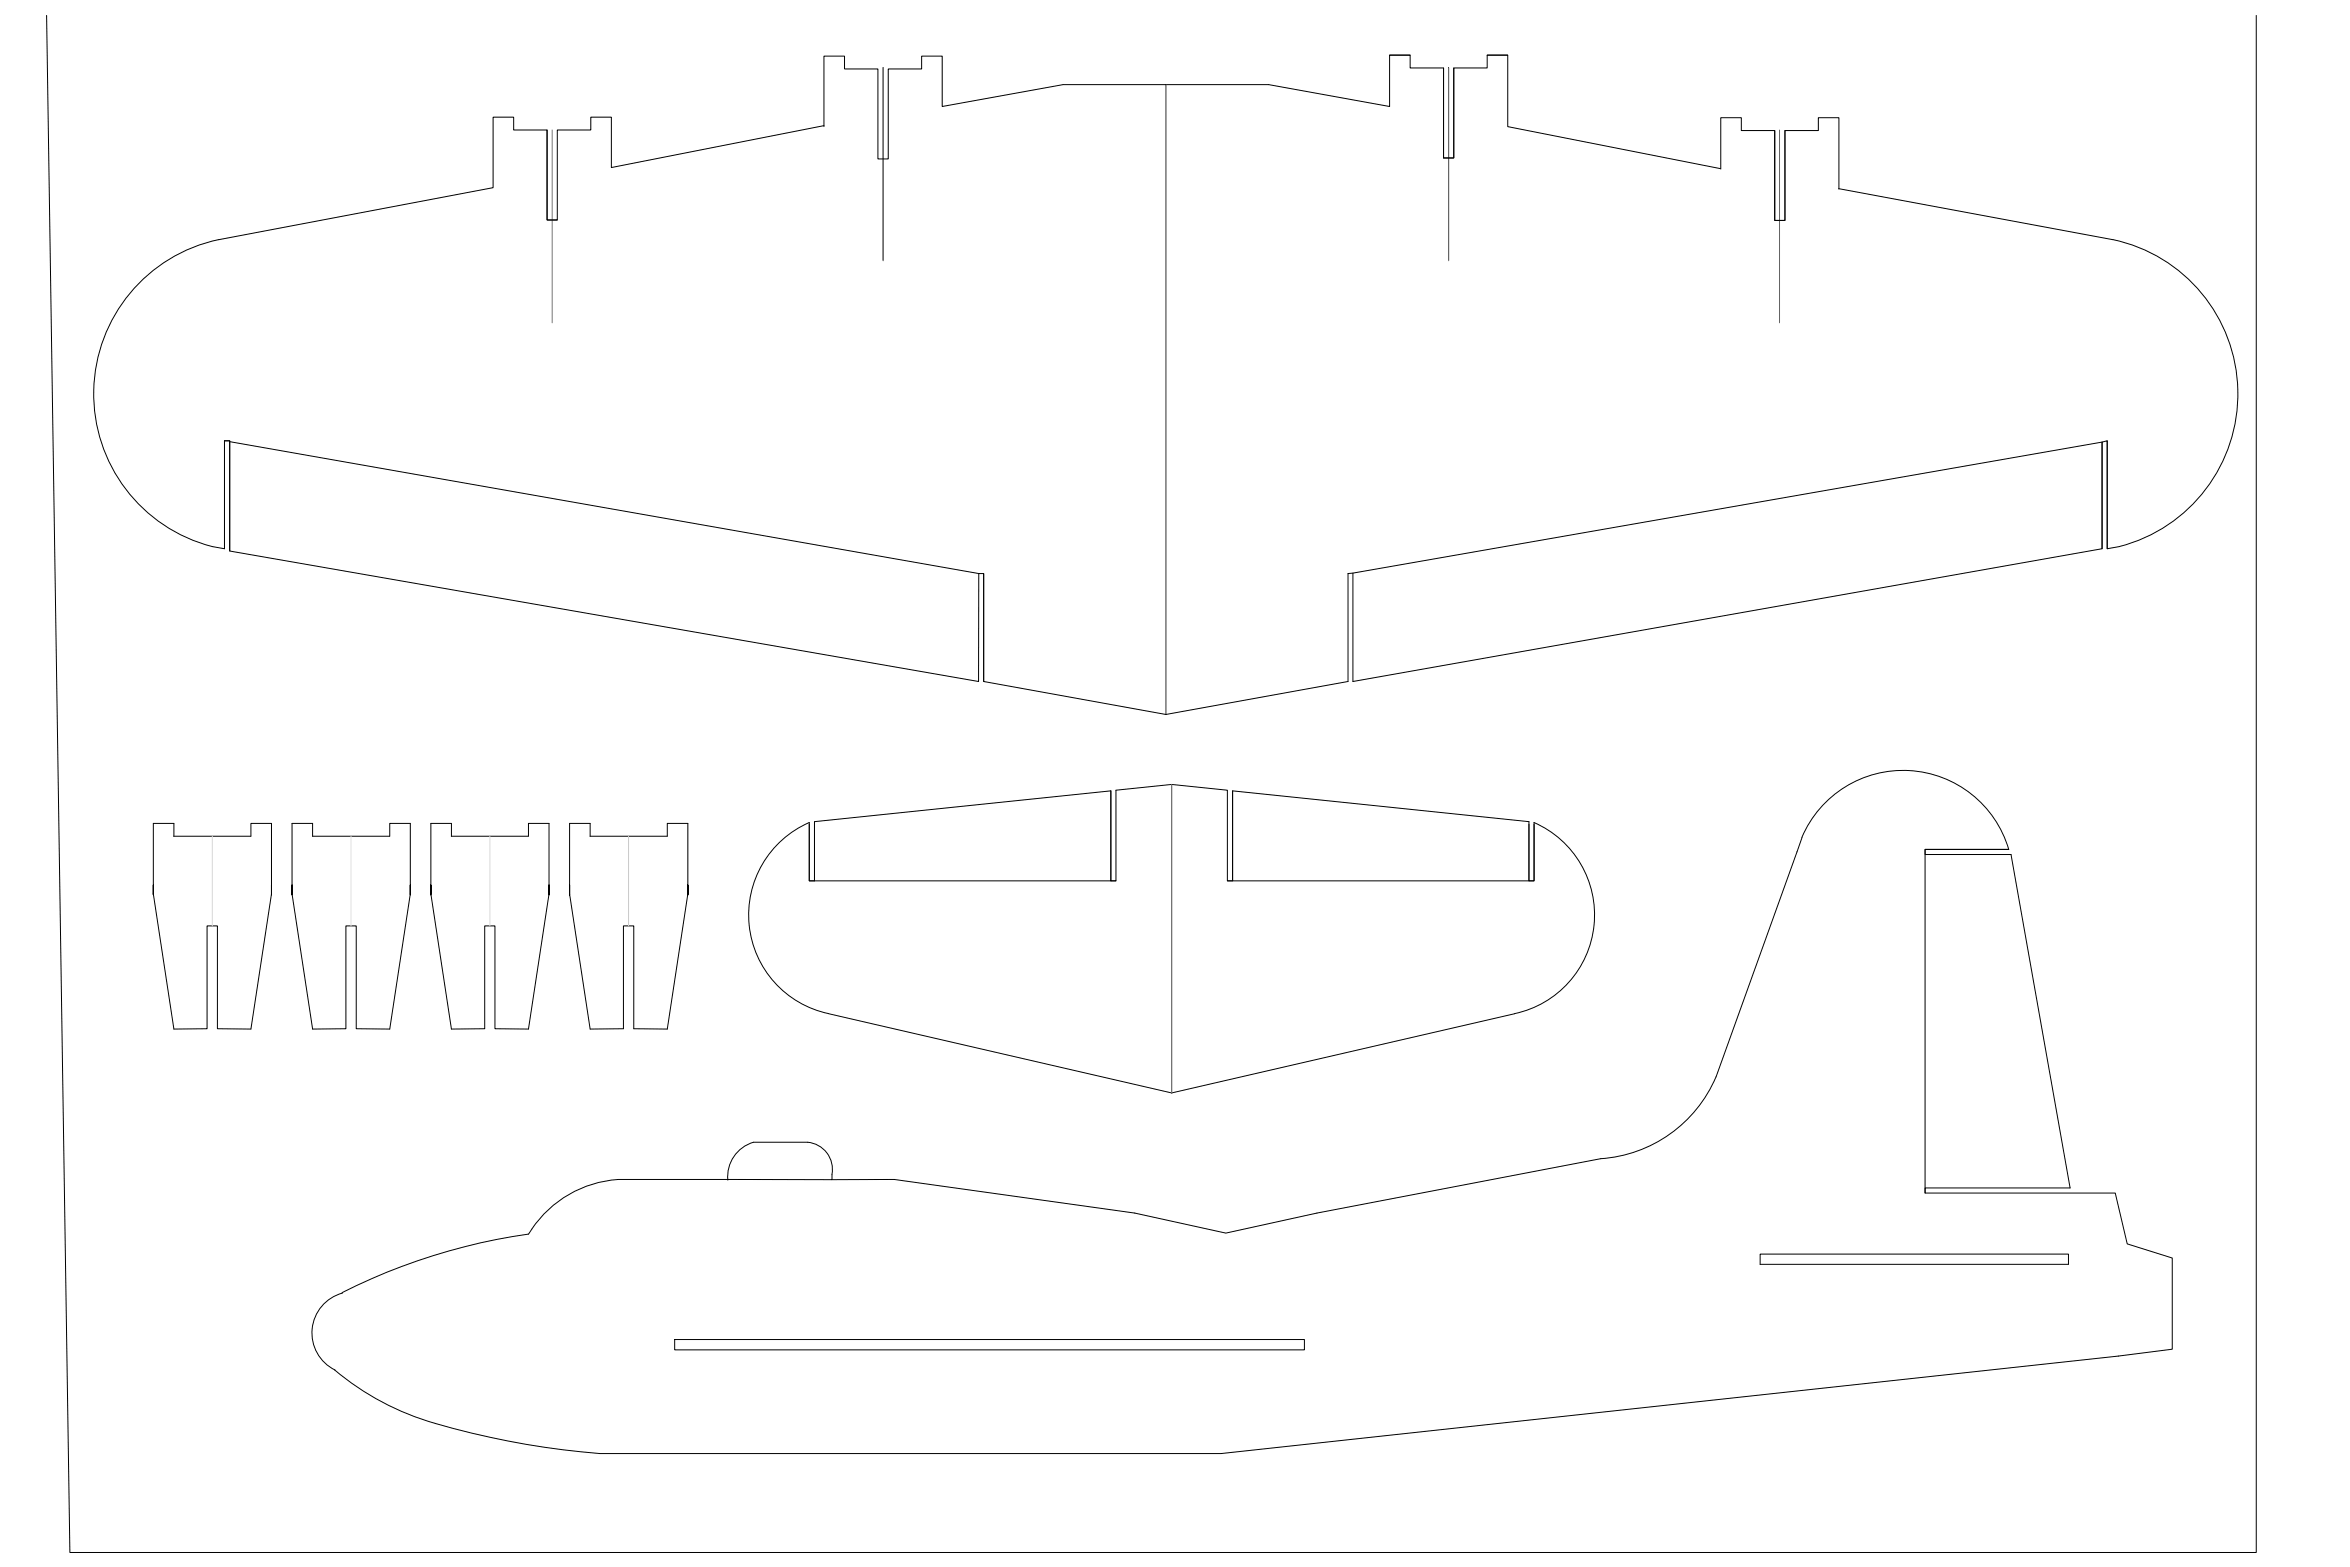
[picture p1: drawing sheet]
<svg xmlns="http://www.w3.org/2000/svg" width="914mm" height="610mm" viewBox="0 0 914 610" stroke-linecap="round" stroke-linejoin="round" font-family="sans-serif">
<!-- layer: 0 -->
<path d="M453.7 32.9v245M692.4 50.6v75M455.9 305.2v120" fill="none" stroke="#666" stroke-width=".39"/>
<g fill="none" stroke="#000" stroke-width=".39">
<path d="M18.1 6l9.1 598h850.7v-598M343.6 26.2v75M540.7 21.4h8M561.7 26.4v35.1h4v-35.1M563.6 26.2v75M578.7 21.4h8M212.9 50.6v35h3.9M320.6 49.3v-27.5h8v5h13v35h4v-35h13v-5h8v19.6l47.1-8.5h80l47 8.5v-20h8v5h13v35.1h4v-35.1h13v-5h8v27.9l82.7 16.3M320.6 48.9l-82.7 16.3v-19.6h-8v5h-13.1v35h-3.9v-35h-13v-5h-8v27.4l-106.8 20.2M690.6 50.8v35h3.9v-35M669.6 65.8v-20h8v5h13v35h3.9v-35h13v-5h8v27.8M715.4 73.4l106.8 19.8"/>
<path d="M85.1 93.2a61.2 61.2 0 0 0-48.6 61.1 61.2 61.2 0 0 0 50.8 59.2v-42h2.1v42.9l291.4 50.7v-42h1.9v42l71 12.8 70.8-12.8v-42l293.4-51.1v41.5M822.1 93.2a61.2 61.2 0 0 1 48.7 61.1 61.2 61.2 0 0 1-50.9 59.2v-42l-2 .5v41.5l-291.5 51.6v-42.1M89.4 171.8l291.4 51.3M819.9 171.5v42M87.3 213.5v-42h2.1v42.9M382.7 223.1v42M432.2 307.7v35h2v-35.3l21.7-2.2 21.7 2.2v35.3h2v-35l115.3 11.9v23.1h2v-22.7a39.2 39.2 0 0 1 23.4 39.9 39.2 39.2 0 0 1-31 34.4M432.2 307.7v35h-117.3v-22M432.2 307.7l-115.3 11.9v23.1h-2v-22.7a39.2 39.2 0 0 0-23.4 39.9 39.2 39.2 0 0 0 30.9 34.4l133.5 30.9 133.5-30.8M479.6 307.7v35h117.3v-22M67.6 325.3h30M67.7 325.3v-5h-8v27.8v-3.8v3.5l8 52.5 12.9-.1v-40h4v40l13 .1 8-52.5v-3.5v3.8v-27.8h-8v5"/>
<path d="M113.6 320.3h8v5h30.1v-5h8v27.8v-3.8v3.5l-8 52.5-13.1-.1v-40h-4v40l-13 .1-8-52.5v-3.5v3.8zM175.6 325.3h30M175.7 325.3v-5h-8v27.8v-3.8v3.5l8 52.5 12.9-.1v-40h4v40l13 .1 8-52.5v-3.5v3.8v-27.8h-8v5M229.6 325.3h30v-5h8v27.8v-3.8v3.5l-8 52.5-13-.1v-40h-4v40l-13 .1-8-52.5v-3.5v3.8v-27.8h8v5M316.9 320.7v22M594.9 320.7v22M781.6 330.4a42.8 42.8 0 0 0-38.6-30.6 42.8 42.8 0 0 0-41.9 26l-33.4 93.1M432.2 342.7h2M477.6 342.7h2M667.7 418.9a52.6 52.6 0 0 1-44.8 31.9l-110.5 21.1-35.4 7.8-35.4-7.8-93.6-13.1-24.3 .1M283.2 459.1a13.9 13.9 0 0 1 10-14.7h21a10.6 10.6 0 0 1 9.5 12.5v2h-83.3a44.2 44.2 0 0 0-34.7 21.2 234.3 234.3 0 0 0-72.6 22.8M749.1 464.1v-133.7h32.5h-32.5v2h33.4l23 129.7h-56.4v2h74l4.6 19.8 17.5 5.5v35.5l-20.9 2.6-349.2 38h-241.7a320.2 320.2 0 0 1-64.1-11.8"/>
<path d="M684.9 487.9h120v4h-120zM133.3 503a16.1 16.1 0 0 0-11.8 14 16.1 16.1 0 0 0 8.8 16M130.2 532.9a105.7 105.7 0 0 0 39.2 20.8M262.5 521.1h245v4h-245z"/>
</g>
<path d="M343.6 26.4v75.1M453.7 32.9v245M563.7 26.4v75.1M214.9 50.6v75M455.9 305.2v120" fill="none" stroke="#767676" stroke-width=".39"/>
<path d="M244.6 325.3v34.9" fill="none" stroke="#ccc" stroke-width=".39"/>
<path d="M82.6 325.3v34.9M136.6 325.3v34.9M190.6 325.3v34.9" fill="none" stroke="#dbdbdb" stroke-width=".39"/>
</svg>
